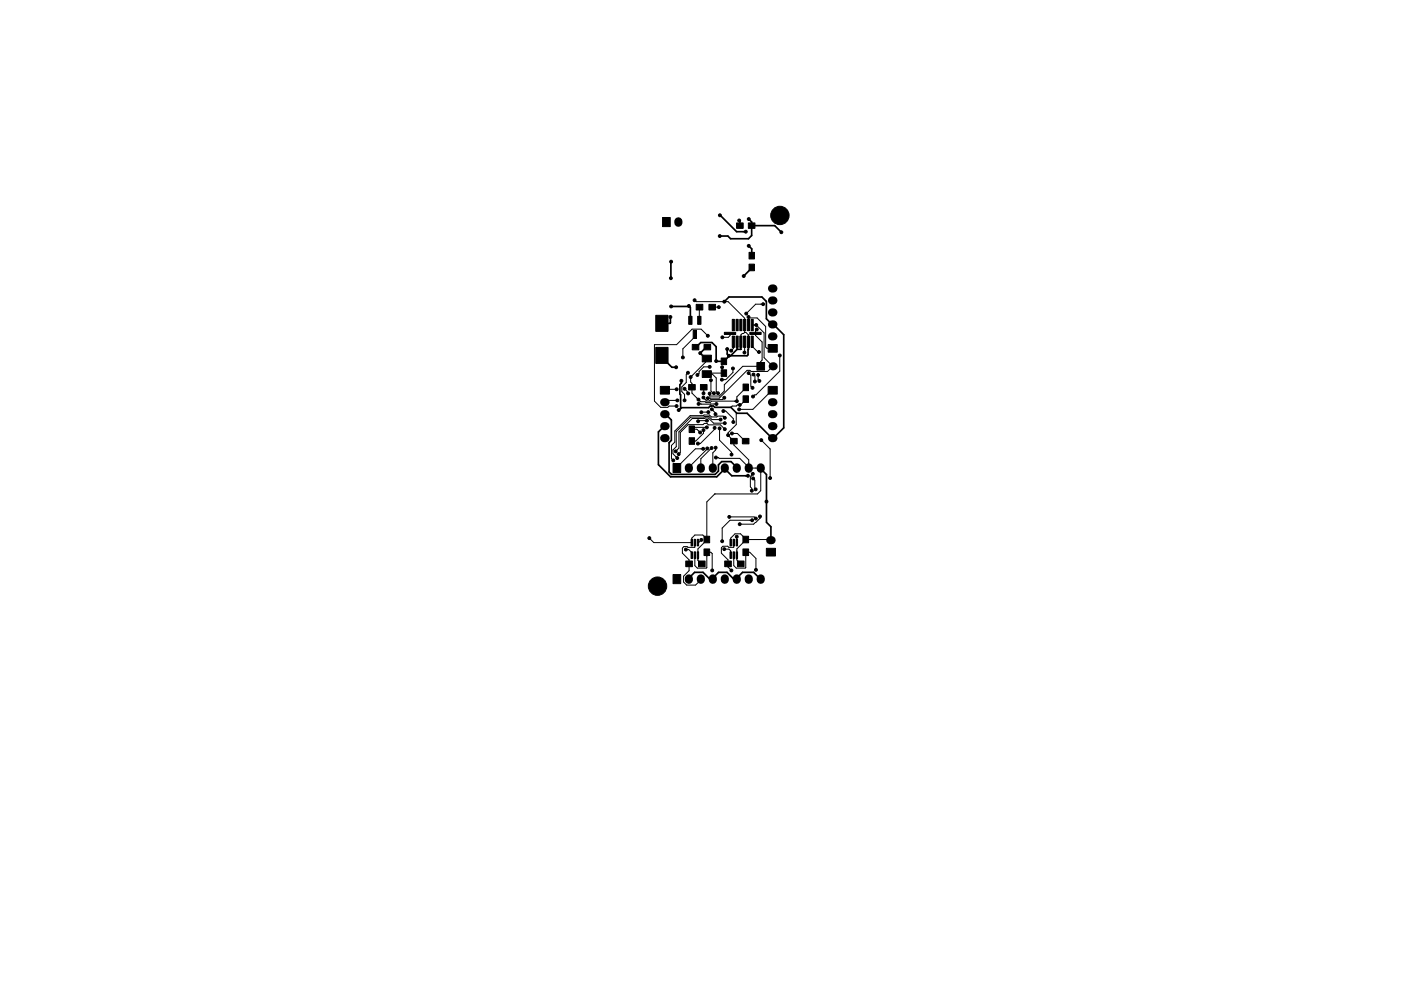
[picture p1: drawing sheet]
<svg xmlns="http://www.w3.org/2000/svg" width="297mm" height="210mm" viewBox="0 0 297 210" stroke-linecap="round" stroke-linejoin="round" font-family="sans-serif">
<g fill="#000" stroke="#000" stroke-width=".21">
<path d="M140.5 46.1h1.6v2h-1.6zM156.2 47.3h1.4v1.1h-1.4zM158.7 47.3h1.4v1.1h-1.4zM158.8 56h1.2v1.4h-1.2zM158.8 53.5h1.2v1.4h-1.2zM139 73.7h2.6v3.4h-2.6zM139 66.9h2.6v3.4h-2.6zM146 67.1h.7v1.7h-.7zM147 70.1h.7v1.7h-.7zM147.9 67.1h.7v1.7h-.7zM146.8 73.1h1.4v1.1h-1.4zM148.9 75.4h1.9v1.4h-1.9z"/>
<path d="M148.9 78.7h1.9v1.4h-1.9zM147.6 64.6h1.4v1.2h-1.4zM149.3 73.1h1.4v1.1h-1.4zM150.3 64.6h1.4v1.2h-1.4zM152.9 78.5h1.2v1.4h-1.2zM152.9 76h1.2v1.4h-1.2zM155.3 71.3h.4v2.4h-.4zM155.3 67.8h.4v2.4h-.4zM153.6 70.5h2.4v.5h-2.4zM156.1 71.3h.4v2.4h-.4zM156.1 67.8h.4v2.4h-.4zM156.9 71.3h.4v2.4h-.4z"/>
<path d="M156.9 67.8h.4v2.4h-.4zM157.7 71.3h.4v2.4h-.4zM157.7 67.8h.4v2.4h-.4zM158.5 71.3h.4v2.4h-.4zM158.5 67.8h.4v2.4h-.4zM159.3 71.3h.4v2.4h-.4zM159.3 67.8h.4v2.4h-.4zM159 70.5h2.4v.5h-2.4zM160.5 76.9h1.6v1.6h-1.6zM162.9 73.1h1.9v1.6h-1.9zM140 82h1.9v1.6h-1.9zM146 81.6h1.4v1.1h-1.4z"/>
<path d="M146.1 92.9h1.2v1.4h-1.2zM146.1 90.4h1.2v1.4h-1.2zM148.5 81.6h1.4v1.1h-1.4zM154.9 93h1.4v1.2h-1.4zM157.5 81.5h1.2v1.4h-1.2zM157.5 84h1.2v1.4h-1.2zM157.4 93h1.4v1.2h-1.4zM162.9 82h1.9v1.6h-1.9zM142.7 98.3h1.6v2h-1.6zM146.5 117.1h.3v1.4h-.3zM146.5 114.4h.3v1.4h-.3zM147.2 117.1h.3v1.4h-.3z"/>
<path d="M147.2 114.4h.3v1.4h-.3zM147.8 117.1h.3v1.4h-.3zM147.8 114.4h.3v1.4h-.3zM149.3 116.5h1.2v1.4h-1.2zM149.3 113.8h1.2v1.4h-1.2zM154.8 114.4h.3v1.4h-.3zM154.8 117.1h.3v1.4h-.3zM155.4 114.4h.3v1.4h-.3zM155.4 117.1h.3v1.4h-.3zM156.1 114.4h.3v1.4h-.3zM156.1 117.1h.3v1.4h-.3zM157.5 116.5h1.2v1.4h-1.2z"/>
<path d="M157.5 113.8h1.2v1.4h-1.2zM162.5 116.3h1.9v1.7h-1.9zM142.7 121.9h1.6v1.9h-1.6zM145.4 119h1.4v1.2h-1.4zM148.1 119h1.4v1.2h-1.4zM153.7 119h1.4v1.2h-1.4zM156.4 119h1.4v1.2h-1.4z"/>
<circle cx="142.2" cy="59" r=".31"/>
<circle cx="142.3" cy="55.5" r=".31"/>
<circle cx="152.6" cy="50.1" r=".31"/>
<circle cx="152.6" cy="45.7" r=".31"/>
<circle cx="156.7" cy="46.8" r=".31"/>
<circle cx="157.7" cy="58.6" r=".31"/>
<circle cx="158.1" cy="49.2" r=".31"/>
<circle cx="158.8" cy="46.5" r=".31"/>
<circle cx="158.8" cy="52.2" r=".31"/>
<circle cx="165.4" cy="45.7" r="1.95"/>
<circle cx="165.7" cy="49.3" r=".31"/>
<circle cx="142.1" cy="67.3" r=".31"/>
<circle cx="142.3" cy="65" r=".31"/>
<circle cx="143.4" cy="77.9" r=".31"/>
<circle cx="144.8" cy="75.8" r=".31"/>
<circle cx="145.9" cy="79.1" r=".31"/>
<circle cx="146.1" cy="64.9" r=".31"/>
<circle cx="147.3" cy="63.7" r=".31"/>
<circle cx="147.9" cy="79.6" r=".31"/>
<circle cx="148.5" cy="74.9" r=".31"/>
<circle cx="150.1" cy="71.2" r=".31"/>
<circle cx="150.5" cy="77.8" r=".31"/>
<circle cx="151.8" cy="76.6" r=".31"/>
<circle cx="152.4" cy="65.2" r=".31"/>
<circle cx="153.1" cy="77.9" r=".31"/>
<circle cx="153.2" cy="71.6" r=".31"/>
<circle cx="153.6" cy="64" r=".31"/>
<circle cx="154.2" cy="74.1" r=".31"/>
<circle cx="154.5" cy="75.5" r=".31"/>
<circle cx="155" cy="74.4" r=".31"/>
<circle cx="155.4" cy="78.2" r=".31"/>
<circle cx="157.8" cy="74.8" r=".31"/>
<circle cx="158.2" cy="66.5" r=".31"/>
<circle cx="158.7" cy="67.3" r=".31"/>
<circle cx="158.7" cy="79.2" r=".31"/>
<circle cx="159.8" cy="79.5" r=".31"/>
<circle cx="160.3" cy="69" r=".31"/>
<circle cx="160.4" cy="69.9" r=".31"/>
<circle cx="160.7" cy="79.5" r=".31"/>
<circle cx="160.9" cy="74.7" r=".31"/>
<circle cx="161.8" cy="64.5" r=".31"/>
<circle cx="165.3" cy="75.4" r=".31"/>
<circle cx="142.7" cy="97.7" r=".31"/>
<circle cx="143.3" cy="95.8" r=".31"/>
<circle cx="143.4" cy="86.2" r=".31"/>
<circle cx="143.5" cy="82.6" r=".31"/>
<circle cx="143.6" cy="97.2" r=".31"/>
<circle cx="143.6" cy="85" r=".31"/>
<circle cx="143.9" cy="96.3" r=".31"/>
<circle cx="143.9" cy="87" r=".31"/>
<circle cx="144.5" cy="80.8" r=".31"/>
<circle cx="145.1" cy="82.5" r=".31"/>
<circle cx="145.1" cy="84.9" r=".31"/>
<circle cx="145.9" cy="83.5" r=".31"/>
<circle cx="146.4" cy="80" r=".31"/>
<circle cx="148" cy="94.1" r=".31"/>
<circle cx="148" cy="89.4" r=".31"/>
<circle cx="148.1" cy="84.8" r=".31"/>
<circle cx="148.1" cy="85.7" r=".31"/>
<circle cx="148.4" cy="91.8" r=".31"/>
<circle cx="148.7" cy="87.5" r=".31"/>
<circle cx="149.1" cy="95.2" r=".31"/>
<circle cx="149.1" cy="84.3" r=".31"/>
<circle cx="149.1" cy="91.3" r=".31"/>
<circle cx="149.2" cy="83.4" r=".31"/>
<circle cx="149.9" cy="90.7" r=".31"/>
<circle cx="149.9" cy="89.2" r=".31"/>
<circle cx="150" cy="95.1" r=".31"/>
<circle cx="150.1" cy="84.5" r=".31"/>
<circle cx="150.2" cy="87.4" r=".31"/>
<circle cx="150.5" cy="83.5" r=".31"/>
<circle cx="150.7" cy="80.7" r=".31"/>
<circle cx="150.9" cy="95.1" r=".31"/>
<circle cx="150.9" cy="86.8" r=".31"/>
<circle cx="151.4" cy="83.4" r=".31"/>
<circle cx="151.5" cy="90.8" r=".31"/>
<circle cx="151.7" cy="87.9" r=".31"/>
<circle cx="151.7" cy="95" r=".31"/>
<circle cx="151.8" cy="97.1" r=".31"/>
<circle cx="151.9" cy="85.7" r=".31"/>
<circle cx="152.2" cy="83.4" r=".31"/>
<circle cx="152.6" cy="90.9" r=".31"/>
<circle cx="152.8" cy="89" r=".31"/>
<circle cx="153" cy="80.5" r=".31"/>
<circle cx="153.4" cy="87.2" r=".31"/>
<circle cx="153.6" cy="84.4" r=".31"/>
<circle cx="153.7" cy="89.8" r=".31"/>
<circle cx="153.7" cy="91.1" r=".31"/>
<circle cx="153.7" cy="88.6" r=".31"/>
<circle cx="154.4" cy="92.3" r=".31"/>
<circle cx="155.1" cy="96.4" r=".31"/>
<circle cx="155.2" cy="92" r=".31"/>
<circle cx="155.5" cy="89.5" r=".31"/>
<circle cx="156.2" cy="85.1" r=".31"/>
<circle cx="156.7" cy="86.9" r=".31"/>
<circle cx="156.8" cy="85.9" r=".31"/>
<circle cx="159.5" cy="82.3" r=".31"/>
<circle cx="159.7" cy="84.1" r=".31"/>
<circle cx="160.1" cy="80.9" r=".31"/>
<circle cx="161" cy="80.8" r=".31"/>
<circle cx="161.4" cy="93.4" r=".31"/>
<circle cx="137.7" cy="114.2" r=".31"/>
<circle cx="145.4" cy="116.6" r=".31"/>
<circle cx="148.7" cy="114.5" r=".31"/>
<circle cx="153.1" cy="114.8" r=".31"/>
<circle cx="153.6" cy="116.5" r=".31"/>
<circle cx="154.6" cy="109.7" r=".31"/>
<circle cx="156.2" cy="113.9" r=".31"/>
<circle cx="156.8" cy="111.2" r=".31"/>
<circle cx="158.6" cy="100.9" r=".31"/>
<circle cx="159.4" cy="104.1" r=".31"/>
<circle cx="159.5" cy="110.4" r=".31"/>
<circle cx="159.6" cy="100.5" r=".31"/>
<circle cx="159.7" cy="101.5" r=".31"/>
<circle cx="160.2" cy="103.8" r=".31"/>
<circle cx="160.3" cy="110" r=".31"/>
<circle cx="161.1" cy="109.6" r=".31"/>
<circle cx="162.5" cy="106.4" r=".31"/>
<circle cx="163.3" cy="101.4" r=".31"/>
<circle cx="139.4" cy="124.4" r="1.95"/>
<circle cx="151" cy="121" r=".31"/>
<circle cx="155.1" cy="121" r=".31"/>
<circle cx="160.3" cy="120.9" r=".31"/>
</g>
<g fill="none" stroke="#000" stroke-width="1.7">
<path d="M143.8 47v.3M163.7 71.4h.3M163.7 68.8h.3M163.7 66.3h.3M163.7 63.7h.3M163.7 61.2h.3M140.8 85.3h.3M140.8 87.9h.3M140.8 90.4h.3M140.8 93h.3M146 99.2v.3M148.6 99.2v.3"/>
<path d="M151.1 99.2v.3M153.7 99.2v.3M156.2 99.2v.3M158.7 99.2v.3M161.3 99.2v.3M163.7 85.3h.3M163.7 87.9h.3M163.7 90.4h.3M163.7 93h.3M163.3 114.6h.3M146 122.7v.3M148.6 122.7v.3"/>
<path d="M151.1 122.7v.3M153.7 122.7v.3M156.2 122.7v.3M158.7 122.7v.3M161.3 122.7v.3"/>
</g>
<circle cx="163.8" cy="77.7" r=".86" fill="#000"/>
<g fill="none" stroke="#000" stroke-width=".36">
<path d="M142.3 55.5l-.1 3.5M152.6 45.7l3.6 3.5h1.9M156.7 46.8l.2 .1v1M158.7 46.5l.7 .6v2.9l-.7 .7h-3.8l-.6-.6h-1.7M158.7 52.2l.7 .6v1.4M159.2 47.9h5.1l1.4 1.4M159.4 56.7l-1.7 1.9M140.3 75.4v.4l2.2 2.1h.9M142.1 67.3l-.1 1.3h-1.7M142.3 65l3.7-.1 .4 .3v2.8M147.5 73.7l1.1-1h2.4l.8 .9 .1 3.1h1.6l1-1.2M150 73.7h-.3l-1.2 1.2 1.1 1.2h.3"/>
<path d="M153.6 64l1-1h6.9l1 1v3.6l1.2 1.2h.3l2.2 2.2v19.8l-2.2 2.2h-.3l-5.3-5.3h-2.2l-1.2-1.3h-3.5l-.3-.3-.6 .1-.4 .3h-5.7l-.6 .5M154.2 74.1v1l.3 .4M156.3 72.5v1.6M156.3 74.1l-1.4 1.4M157.1 72.5v1.6h-.8M158.7 72.5l-.1 2.8-.2 .2h-3.9M141 90.4l-1.4 1.2v7l2.6 2.6h9.8l1.7-1.7M141 87.9l1.3 1.2v4.3l-.4 .5v6.2l.5 .6h9.2l.7-.7v-1.4l.7-.7h2l1.2 1.4M144.5 80.8v.5l-.4 .3 .2 5.1M150.9 86.1l-.1 .1M153.7 99.5l1.5 1.4h3.4M153.7 99.2v.3"/>
<path d="M161.3 99.3l1.2 1.4v10.1l.9 1v2.8M146 122.8l1.3-1.4h1.8l1.3 1.4h.7l1.2-1.4h1.8l1.4 1.4h.7l1.2-1.4h2.4l1.5 1.4"/>
</g>
<g fill="none" stroke="#000" stroke-width=".21">
<path d="M145.9 79.1l-.4 .3v1.7l-.9 1v1l.5 .6v1.2M147.3 63.7l.3 .3h6.8l3.5 3.5v3M147.3 71v.5l-2.5 2.5v1.8M148.3 65.2v2.8M149.6 76.1v.7l-3.2 3.2v1.1l.3 .2v2.1l1.8 1.8 2 .2 .3-.3h5.4v-.9l1.9-2M150.1 71.2l-1.4-1.4h-2l-3.3 3.3h-4.6v12l1.3 1.3h1.5l.3-.2h1.5M150.5 77.8h-1.3l-1 1v.4l-.3 .4M151 65.2h1.4M153.1 77.9v.9l.4 .4h-3.4l-.2 .2h1.1l.9 .8v2.9l.3 .3M154.8 70.7v.5l-.4 .4h-1.2M155.4 78.2v.8l-1.5 1.5h-.9M155.5 72.5v1.4l-.5 .5"/>
<path d="M157.9 70.5h.3l.5 .6v1.4M157.9 70.5l-.8 .6v1.4M157.9 72.5l-.1 2.3M158.7 67.3v1.7M158.7 67.5h1.8l1.8 1.8v4.3l.3 .3h1.2M158.7 67.3h.1M158.7 79.2l.5 .4v2.3l.3 .4M159.5 72.5v1l1.2 1.2h.2M159.5 69h.8l1.7 1.6v5.3l1.8 1.8-1.1 1.1h-3.5l-.2-.2h-.6l-5.9 5.9h-2.4M159.8 79.5l.3 .3v1.1M160.4 69.9l-.2 .3v1l1.4 1.4v3.8l-.3 .3v1h-3.8l-3.9 3.9v1.4l-1.1 1h-2M160.4 69.9h.1"/>
<path d="M160.7 79.5v1.1l.3 .2M161.8 64.5h-1.6l-2 2M165.3 75.4v3.3l-5 5.1h-.3l-.3 .3M143.5 82.6h-2.3l-.2 .2M143.6 85h-2.2l-.4 .3M145.1 82.5l.6 .5v.5M148.1 85.7h3.8M149.1 95.2h-1.7l-3.9 4.1M149.1 84.3l.7 .8h.6l.3-.3h2.5l.4-.4M149.1 91.3v.6l-1.6 1.7h-.8M149.2 82.2v1.2M149.9 90.7h-2.8l-.4 .4h1.1l.6 .7"/>
<path d="M149.9 89.2h-1.7l-.1 .2M150 95.1l-4 4.2M150.2 87.4l-1.5 .1M150.5 83.5v.5M150.5 84h.1M150.6 84.5h.1M150.7 80.7v2.2l.5 .5M150.9 95.1l-2.3 2.2v2M150.9 86.8l.7 .8v.2M151.2 83.4h.2M151.2 83.4h.1M151.5 90.8v.3l-3 3h-.5"/>
<path d="M151.7 95v.5l-.6 .6v3.2M151.8 97.1h.5l.2 .2h4.3l1.9 1.9M152.6 90.9v2.5l2.5 2.5v.5M152.8 89h-1.8l-.7-.6-3.8 .1-3.1 3.1v3.2l-.7 .7v.8l.9 .9M153.4 87.2h.5l1.6 1.6v.7M153.7 88.6l-.4-.3-2.5 .2-.4-.4-4.1 .1-3.2 3.2v2.4l-.7 .7v2.8l.3 .4M153.7 91.1l-.9-1h-2.6l-.3-.3h-.6l-.2 .3h-3.2l-1.7 1.6v4.3l-.3 .3M153.7 89.8h-2.4l-1.1-1.1-3.4 .1-2.9 2.8v3.5l-.6 .7M155.2 92h1.1l1.8 1.6M155.7 85.1h.1M156.2 87.7l-.1 .1v2.3l-1.7 1.7v.6l1.2 1.2v.8l3.1 3.2v1.7h2.6v4.8l-.7 .7h-9.1l-1.6 1.7v8.1l-1.9 1.9v2.4l.8 .7M158.1 84.7l-1.1 1.2h-.7l-.2 .3h-.9l-.2 .2"/>
<path d="M161.4 93.4l1.9 1.9v6.1M163.8 82.8l-4.2 4.1h-2.9M137.7 114.2l.9 .9h8.1v-.9l.6-.7h1.7l.9 .9M145.4 116.6h.6l.7 .6v.6M147.3 117.8v2.2l.5 .5h2l.1-.1v-3.2h.8l.3 .3v3.5M147.3 115.1v1l-2.3-.1-.3 .3v1.1l1.4 1.4v2.3l-1.2 1.2v1.2l.7 .6h1.9l1.1-1.1v-.2M148.7 114.5l-.7 .6M153.6 116.5h1l.3 .4v.9M154.6 109.7h5.3l.4 .3M154.9 115.1v-.9l.9-.9h1.2l1.1 1.1v.2l-1.9 1.9v2.3l.9 .8M155.6 115.1l-.1 1-2.2-.2-.4 .3v1.2l1.5 1.4v1.5l.7 .7M155.6 117.8v2.2l.5 .5h1.9l.1-.1v-3.2h.9l1.3 1.3v2.4"/>
<path d="M156.2 113.9v1.2M156.2 115.1h.1M158.2 114.5h-.1h5.2l.1 .1M159.5 110.4h-4.7l-1.7 1.6v2.8M159.6 100.5l-.5 .7v2.1l.3 .3v.5M159.7 101.5l.3 .4v1.7l.2 .2M161.1 109.6v.4l-1.3 1.2h-3"/>
</g>
</svg>
